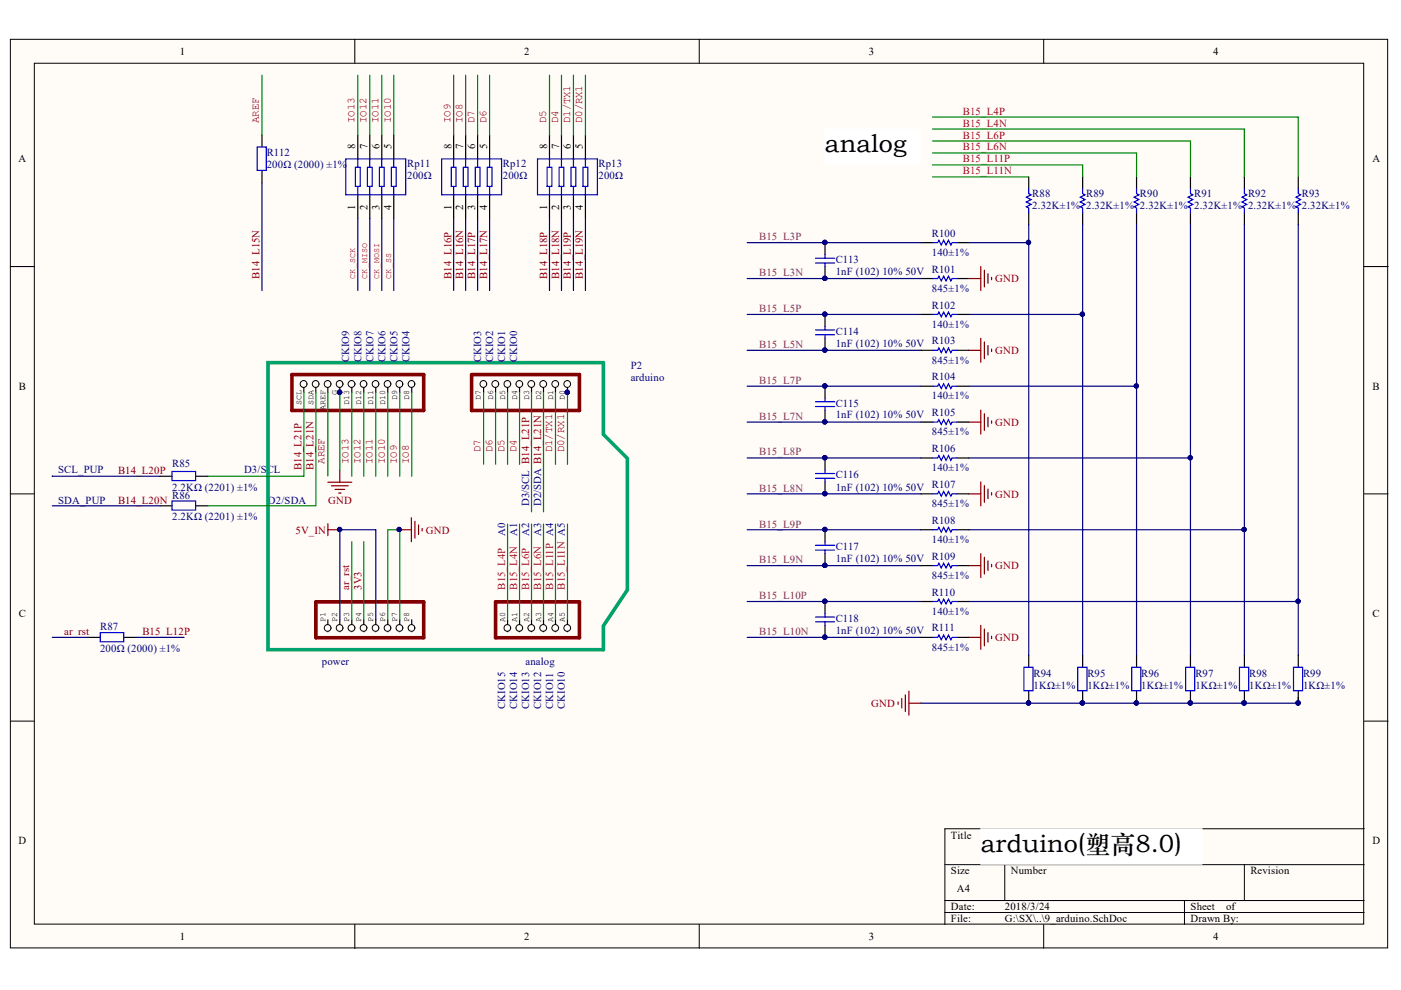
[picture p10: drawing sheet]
<svg xmlns="http://www.w3.org/2000/svg" width="297mm" height="210mm" viewBox="0 0 297 210" stroke-linecap="round" stroke-linejoin="round" font-family="sans-serif">
<defs><g id="words">
<g font-size="5.3">
<text x="174.9" y="32.2">analog</text>
<text x="208" y="180.6">arduino(塑高8.0)</text>
</g>
<g font-size="2.3">
<text x="38.1" y="11.6">1</text>
<text x="111.2" y="11.6">2</text>
<text x="184.2" y="11.6">3</text>
<text x="257.2" y="11.6">4</text>
<text x="3.9" y="34.4">A</text>
<text x="75.3" y="31.7" transform="rotate(-90 75.3 31.7)">8</text>
<text x="77.9" y="31.7" transform="rotate(-90 77.9 31.7)">7</text>
<text x="80.5" y="31.7" transform="rotate(-90 80.5 31.7)">6</text>
<text x="83" y="31.7" transform="rotate(-90 83 31.7)">5</text>
<text x="95.7" y="31.7" transform="rotate(-90 95.7 31.7)">8</text>
<text x="98.2" y="31.7" transform="rotate(-90 98.2 31.7)">7</text>
<text x="100.8" y="31.7" transform="rotate(-90 100.8 31.7)">6</text>
<text x="103.3" y="31.7" transform="rotate(-90 103.3 31.7)">5</text>
<text x="116" y="31.7" transform="rotate(-90 116 31.7)">8</text>
<text x="118.5" y="31.7" transform="rotate(-90 118.5 31.7)">7</text>
<text x="121.1" y="31.7" transform="rotate(-90 121.1 31.7)">6</text>
<text x="123.6" y="31.7" transform="rotate(-90 123.6 31.7)">5</text>
<text x="291" y="34.4">A</text>
<text x="75.3" y="44.5" transform="rotate(-90 75.3 44.5)">1</text>
<text x="77.9" y="44.5" transform="rotate(-90 77.9 44.5)">2</text>
<text x="80.5" y="44.5" transform="rotate(-90 80.5 44.5)">3</text>
<text x="83" y="44.5" transform="rotate(-90 83 44.5)">4</text>
<text x="95.7" y="44.5" transform="rotate(-90 95.7 44.5)">1</text>
<text x="98.2" y="44.5" transform="rotate(-90 98.2 44.5)">2</text>
<text x="100.8" y="44.5" transform="rotate(-90 100.8 44.5)">3</text>
<text x="103.3" y="44.5" transform="rotate(-90 103.3 44.5)">4</text>
<text x="116" y="44.5" transform="rotate(-90 116 44.5)">1</text>
<text x="118.5" y="44.5" transform="rotate(-90 118.5 44.5)">2</text>
<text x="121.1" y="44.5" transform="rotate(-90 121.1 44.5)">3</text>
<text x="123.6" y="44.5" transform="rotate(-90 123.6 44.5)">4</text>
<text x="4" y="82.6">B</text>
<text x="291" y="82.6">B</text>
<text x="4" y="130.8">C</text>
<text x="291" y="130.8">C</text>
<text x="3.9" y="179">D</text>
<text x="201.6" y="177.8">Title</text>
<text x="291" y="179">D</text>
<text x="201.6" y="185.4">Size</text>
<text x="214.3" y="185.4">Number</text>
<text x="265.1" y="185.4">Revision</text>
<text x="202.9" y="189.2">A4</text>
<text x="201.6" y="193">Date:</text>
<text x="201.6" y="195.5">File:</text>
<text x="213" y="193">2018/3/24</text>
<text x="213" y="195.5">G:\SX\..\9_arduino.SchDoc</text>
<text x="252.4" y="193">Sheet</text>
<text x="252.4" y="195.5">Drawn By:</text>
<text x="260" y="193">of</text>
<text x="38.1" y="199.3">1</text>
<text x="111.2" y="199.3">2</text>
<text x="184.2" y="199.3">3</text>
<text x="257.2" y="199.3">4</text>
</g>
<g font-size="2.3" fill="#800000">
<text x="54.9" y="26.1" transform="rotate(-90 54.9 26.1)">AREF</text>
<text x="75.2" y="26.1" transform="rotate(-90 75.2 26.1)">IO13</text>
<text x="77.7" y="26.1" transform="rotate(-90 77.7 26.1)">IO12</text>
<text x="80.2" y="26.1" transform="rotate(-90 80.2 26.1)">IO11</text>
<text x="82.8" y="26.1" transform="rotate(-90 82.8 26.1)">IO10</text>
<text x="95.5" y="26.1" transform="rotate(-90 95.5 26.1)">IO9</text>
<text x="98.1" y="26.1" transform="rotate(-90 98.1 26.1)">IO8</text>
<text x="100.6" y="26.1" transform="rotate(-90 100.6 26.1)">D7</text>
<text x="103.1" y="26.1" transform="rotate(-90 103.1 26.1)">D6</text>
<text x="115.8" y="26.1" transform="rotate(-90 115.8 26.1)">D5</text>
<text x="118.4" y="26.1" transform="rotate(-90 118.4 26.1)">D4</text>
<text x="120.9" y="26.1" transform="rotate(-90 120.9 26.1)">D1/TX1</text>
<text x="123.4" y="26.1" transform="rotate(-90 123.4 26.1)">D0/RX1</text>
<text x="55" y="59.1" transform="rotate(-90 55 59.1)">B14_L15N</text>
<text x="95.7" y="59.1" transform="rotate(-90 95.7 59.1)">B14_L16P</text>
<text x="98.2" y="59.1" transform="rotate(-90 98.2 59.1)">B14_L16N</text>
<text x="100.8" y="59.1" transform="rotate(-90 100.8 59.1)">B14_L17P</text>
<text x="103.3" y="59.1" transform="rotate(-90 103.3 59.1)">B14_L17N</text>
<text x="116" y="59.1" transform="rotate(-90 116 59.1)">B14_L18P</text>
<text x="118.5" y="59.1" transform="rotate(-90 118.5 59.1)">B14_L18N</text>
<text x="121.1" y="59.1" transform="rotate(-90 121.1 59.1)">B14_L19P</text>
<text x="123.6" y="59.1" transform="rotate(-90 123.6 59.1)">B14_L19N</text>
<text x="211" y="59.8">GND</text>
<text x="211" y="75">GND</text>
<text x="101.9" y="95.9" transform="rotate(-90 101.9 95.9)">D7</text>
<text x="104.4" y="95.9" transform="rotate(-90 104.4 95.9)">D6</text>
<text x="106.9" y="95.9" transform="rotate(-90 106.9 95.9)">D5</text>
<text x="109.5" y="95.9" transform="rotate(-90 109.5 95.9)">D4</text>
<text x="117.1" y="95.9" transform="rotate(-90 117.1 95.9)">D1/TX1</text>
<text x="119.6" y="95.9" transform="rotate(-90 119.6 95.9)">D0/RX1</text>
<text x="211" y="90.2">GND</text>
<text x="25" y="100.5">B14_L20P</text>
<text x="63.9" y="99.6" transform="rotate(-90 63.9 99.6)">B14_L21P</text>
<text x="66.4" y="99.6" transform="rotate(-90 66.4 99.6)">B14_L21N</text>
<text x="68.8" y="98.3" transform="rotate(-90 68.8 98.3)">AREF</text>
<text x="73.9" y="98.4" transform="rotate(-90 73.9 98.4)">IO13</text>
<text x="76.4" y="98.4" transform="rotate(-90 76.4 98.4)">IO12</text>
<text x="79" y="98.4" transform="rotate(-90 79 98.4)">IO11</text>
<text x="81.6" y="98.4" transform="rotate(-90 81.6 98.4)">IO10</text>
<text x="84.1" y="98.4" transform="rotate(-90 84.1 98.4)">IO9</text>
<text x="86.7" y="98.4" transform="rotate(-90 86.7 98.4)">IO8</text>
<text x="25" y="106.8">B14_L20N</text>
<text x="69.6" y="106.8">GND</text>
<text x="211" y="105.5">GND</text>
<text x="62.6" y="113.1">5V_IN</text>
<text x="90.3" y="113.1">GND</text>
<text x="74.1" y="125" transform="rotate(-90 74.1 125)">ar_rst</text>
<text x="76.7" y="125" transform="rotate(-90 76.7 125)">3V3</text>
<text x="211" y="120.7">GND</text>
<text x="13.6" y="134.6">ar_rst</text>
<text x="30.2" y="134.6">B15_L12P</text>
<text x="211" y="135.9">GND</text>
<text x="184.7" y="149.8">GND</text>
</g>
<g font-size="2.3" fill="#f00">
<text x="204.2" y="24.3">B15_L4P</text>
<text x="204.2" y="26.8">B15_L4N</text>
<text x="204.2" y="29.4">B15_L6P</text>
<text x="204.2" y="31.9">B15_L6N</text>
<text x="204.2" y="34.4">B15_L11P</text>
<text x="204.2" y="37">B15_L11N</text>
<text x="107.1" y="125" transform="rotate(-90 107.1 125)">B15_L4P</text>
<text x="109.6" y="125" transform="rotate(-90 109.6 125)">B15_L4N</text>
<text x="112.2" y="125" transform="rotate(-90 112.2 125)">B15_L6P</text>
<text x="114.7" y="125" transform="rotate(-90 114.7 125)">B15_L6N</text>
<text x="117.3" y="125" transform="rotate(-90 117.3 125)">B15_L11P A4</text>
<text x="119.8" y="125" transform="rotate(-90 119.8 125)">B15_L11N A5</text>
</g>
<g font-size="2.3" fill="#000080">
<text x="56.6" y="33.2">R112</text>
<text x="56.6" y="35.7">200Ω (2000) ±1%</text>
<text x="86.3" y="35.5">Rp11</text>
<text x="106.6" y="35.5">Rp12</text>
<text x="126.9" y="35.5">Rp13</text>
<text x="86.3" y="38">200Ω</text>
<text x="106.6" y="38">200Ω</text>
<text x="126.9" y="38">200Ω</text>
<text x="218.9" y="41.8">R88</text>
<text x="230.3" y="41.8">R89</text>
<text x="241.7" y="41.8">R90</text>
<text x="253.2" y="41.8">R91</text>
<text x="264.6" y="41.8">R92</text>
<text x="276" y="41.8">R93</text>
<text x="218.9" y="44.4">2.32K±1% 2.32K±1% 2.32K±1% 2.32K±1% 2.32K±1% 2.32K±1%</text>
<text x="197.6" y="50.2">R100</text>
<text x="177.2" y="55.8">C113</text>
<text x="177.2" y="58.3">1nF (102) 10% 50V</text>
<text x="197.6" y="54.3">140±1%</text>
<text x="197.6" y="57.8">R101</text>
<text x="197.6" y="61.9">845±1%</text>
<text x="197.6" y="65.4">R102</text>
<text x="177.2" y="71">C114</text>
<text x="197.6" y="69.5">140±1%</text>
<text x="74.1" y="76.8" transform="rotate(-90 74.1 76.8)">CKIO9</text>
<text x="76.7" y="76.8" transform="rotate(-90 76.7 76.8)">CKIO8</text>
<text x="79.2" y="76.8" transform="rotate(-90 79.2 76.8)">CKIO7</text>
<text x="81.7" y="76.8" transform="rotate(-90 81.7 76.8)">CKIO6</text>
<text x="84.3" y="76.8" transform="rotate(-90 84.3 76.8)">CKIO5</text>
<text x="86.8" y="76.8" transform="rotate(-90 86.8 76.8)">CKIO4</text>
<text x="102" y="76.8" transform="rotate(-90 102 76.8)">CKIO3</text>
<text x="104.6" y="76.8" transform="rotate(-90 104.6 76.8)">CKIO2</text>
<text x="107.1" y="76.8" transform="rotate(-90 107.1 76.8)">CKIO1</text>
<text x="109.6" y="76.8" transform="rotate(-90 109.6 76.8)">CKIO0</text>
<text x="177.2" y="73.5">1nF (102) 10% 50V</text>
<text x="197.6" y="73">R103</text>
<text x="197.6" y="77.1">845±1%</text>
<text x="133.7" y="78.2">P2</text>
<text x="133.7" y="80.7">arduino</text>
<text x="197.6" y="80.6">R104</text>
<text x="177.2" y="86.2">C115</text>
<text x="177.2" y="88.7">1nF (102) 10% 50V</text>
<text x="197.6" y="84.7">140±1%</text>
<text x="197.6" y="88.2">R105</text>
<text x="197.6" y="92.3">845±1%</text>
<text x="197.6" y="95.8">R106</text>
<text x="12.3" y="100.4">SCL_PUP</text>
<text x="36.5" y="99.1">R85</text>
<text x="51.7" y="100.4">D3/SCL</text>
<text x="177.2" y="101.4">C116</text>
<text x="197.6" y="99.9">140±1%</text>
<text x="12.3" y="106.8">SDA_PUP</text>
<text x="36.5" y="104">2.2KΩ (2201) ±1%</text>
<text x="36.5" y="105.8">R86</text>
<text x="56.8" y="106.8">D2/SDA</text>
<text x="112.2" y="107.2" transform="rotate(-90 112.2 107.2)">D3/SCL B14_L21P</text>
<text x="114.7" y="107.2" transform="rotate(-90 114.7 107.2)">D2/SDA B14_L21N</text>
<text x="177.2" y="104">1nF (102) 10% 50V</text>
<text x="197.6" y="103.5">R107</text>
<text x="197.6" y="107.5">845±1%</text>
<text x="36.5" y="110.3">2.2KΩ (2201) ±1%</text>
<text x="107.1" y="113.6" transform="rotate(-90 107.1 113.6)">A0</text>
<text x="109.6" y="113.6" transform="rotate(-90 109.6 113.6)">A1</text>
<text x="112.2" y="113.6" transform="rotate(-90 112.2 113.6)">A2</text>
<text x="114.7" y="113.6" transform="rotate(-90 114.7 113.6)">A3</text>
<text x="197.6" y="111.1">R108</text>
<text x="177.2" y="116.7">C117</text>
<text x="177.2" y="119.2">1nF (102) 10% 50V</text>
<text x="197.6" y="115.1">140±1%</text>
<text x="197.6" y="118.7">R109</text>
<text x="197.6" y="122.7">845±1%</text>
<text x="177.2" y="131.9">C118</text>
<text x="197.6" y="126.3">R110</text>
<text x="197.6" y="130.3">140±1%</text>
<text x="21.2" y="133.6">R87</text>
<text x="177.2" y="134.4">1nF (102) 10% 50V</text>
<text x="197.6" y="133.9">R111</text>
<text x="197.6" y="137.9">845±1%</text>
<text x="21.2" y="138.2">200Ω (2000) ±1%</text>
<text x="68.2" y="141">power</text>
<text x="111.4" y="141">analog</text>
<text x="219.1" y="143.5">R94</text>
<text x="230.5" y="143.5">R95</text>
<text x="241.9" y="143.5">R96</text>
<text x="253.4" y="143.5">R97</text>
<text x="264.9" y="143.5">R98</text>
<text x="276.3" y="143.5">R99</text>
<text x="219.1" y="146">1KΩ±1%</text>
<text x="230.5" y="146">1KΩ±1%</text>
<text x="241.9" y="146">1KΩ±1%</text>
<text x="253.4" y="146">1KΩ±1%</text>
<text x="264.9" y="146">1KΩ±1%</text>
<text x="276.3" y="146">1KΩ±1%</text>
<text x="107.1" y="150.3" transform="rotate(-90 107.1 150.3)">CKIO15</text>
<text x="109.6" y="150.3" transform="rotate(-90 109.6 150.3)">CKIO14</text>
<text x="112.2" y="150.3" transform="rotate(-90 112.2 150.3)">CKIO13</text>
<text x="114.7" y="150.3" transform="rotate(-90 114.7 150.3)">CKIO12</text>
<text x="117.3" y="150.3" transform="rotate(-90 117.3 150.3)">CKIO11</text>
<text x="119.8" y="150.3" transform="rotate(-90 119.8 150.3)">CKIO10</text>
</g>
<g font-size="2.3" fill="#800080">
<text x="161" y="51">B15_L3P</text>
<text x="161" y="58.6">B15_L3N</text>
<text x="161" y="66.2">B15_L5P</text>
<text x="161" y="73.8">B15_L5N</text>
<text x="161" y="81.4">B15_L7P</text>
<text x="161" y="89">B15_L7N</text>
<text x="161" y="96.6">B15_L8P</text>
<text x="161" y="104.3">B15_L8N</text>
<text x="161" y="111.9">B15_L9P</text>
<text x="161" y="119.4">B15_L9N</text>
<text x="161" y="127">B15_L10P</text>
<text x="161" y="134.6">B15_L10N</text>
</g>
<g font-size="1.8" fill="#800000">
<text x="75.3" y="59.1" transform="rotate(-90 75.3 59.1)">CK_SCK</text>
<text x="77.9" y="59.1" transform="rotate(-90 77.9 59.1)">CK_MISO</text>
<text x="80.4" y="59.1" transform="rotate(-90 80.4 59.1)">CK_MOSI</text>
<text x="82.9" y="59.1" transform="rotate(-90 82.9 59.1)">CK_SS</text>
</g>
<g font-size="1.8">
<text x="71.5" y="83.8" transform="rotate(-90 71.5 83.8)">G</text>
<text x="63.9" y="85.9" transform="rotate(-90 63.9 85.9)">SCL</text>
<text x="66.4" y="85.9" transform="rotate(-90 66.4 85.9)">SDA</text>
<text x="69" y="87" transform="rotate(-90 69 87)">AREF</text>
<text x="74.1" y="85.9" transform="rotate(-90 74.1 85.9)">D13</text>
<text x="76.6" y="85.9" transform="rotate(-90 76.6 85.9)">D12</text>
<text x="79.1" y="85.9" transform="rotate(-90 79.1 85.9)">D11</text>
<text x="81.7" y="85.9" transform="rotate(-90 81.7 85.9)">D10</text>
<text x="84.2" y="84.8" transform="rotate(-90 84.2 84.8)">D9</text>
<text x="86.7" y="84.8" transform="rotate(-90 86.7 84.8)">D8</text>
<text x="102" y="84.8" transform="rotate(-90 102 84.8)">D7</text>
<text x="104.6" y="84.8" transform="rotate(-90 104.6 84.8)">D6</text>
<text x="107.1" y="84.8" transform="rotate(-90 107.1 84.8)">D5</text>
<text x="109.6" y="84.8" transform="rotate(-90 109.6 84.8)">D4</text>
<text x="112.2" y="84.8" transform="rotate(-90 112.2 84.8)">D3</text>
<text x="114.7" y="84.8" transform="rotate(-90 114.7 84.8)">D2</text>
<text x="117.3" y="84.8" transform="rotate(-90 117.3 84.8)">D1</text>
<text x="119.8" y="84.8" transform="rotate(-90 119.8 84.8)">D0</text>
<text x="69" y="131.9" transform="rotate(-90 69 131.9)">P1</text>
<text x="71.5" y="131.9" transform="rotate(-90 71.5 131.9)">P2</text>
<text x="74.1" y="131.9" transform="rotate(-90 74.1 131.9)">P3</text>
<text x="76.6" y="131.9" transform="rotate(-90 76.6 131.9)">P4</text>
<text x="79.1" y="131.9" transform="rotate(-90 79.1 131.9)">P5</text>
<text x="81.7" y="131.9" transform="rotate(-90 81.7 131.9)">P6</text>
<text x="84.2" y="131.9" transform="rotate(-90 84.2 131.9)">P7</text>
<text x="86.7" y="131.9" transform="rotate(-90 86.7 131.9)">P8</text>
<text x="107.1" y="131.9" transform="rotate(-90 107.1 131.9)">A0</text>
<text x="109.6" y="131.9" transform="rotate(-90 109.6 131.9)">A1</text>
<text x="112.2" y="131.9" transform="rotate(-90 112.2 131.9)">A2</text>
<text x="114.7" y="131.9" transform="rotate(-90 114.7 131.9)">A3</text>
<text x="117.3" y="131.9" transform="rotate(-90 117.3 131.9)">A4</text>
<text x="119.8" y="131.9" transform="rotate(-90 119.8 131.9)">A5</text>
</g>
</g></defs>
<g fill="#fffcf8" stroke="#000" stroke-width=".21">
<path d="M2.2 8.3h292v192.7h-292z"/>
<path d="M7.3 13.4h281.8v182.5h-281.8z"/>
</g>
<g fill="none" stroke="#000" stroke-width=".21">
<path d="M75.2 8.3v5.1M148.3 8.3v5.1M221.3 8.3v5.1M2.2 56.5h5.1M289.2 56.5h5.1M2.2 104.7h5.1M289.2 104.7h5.1M2.2 152.9h5.1M289.2 152.9h5.1M289.2 175.7h-88.9v20.3M75.2 196v5.1M148.3 196v5.1"/>
<path d="M200.3 183.3h88.9M200.3 190.9h88.9M200.3 193.5h88.9M213 183.3v7.6M221.3 196v5.1M251.1 190.9v5.1M263.8 183.3v7.6"/>
</g>
<g fill="none" stroke="#000" stroke-width=".25">
<path d="M55.5 28.6v2.6M55.5 36.2v2.6M75.9 28.6v5.1M78.4 28.6v5.1M80.9 28.6v5.1M83.5 28.6v5.1M96.2 28.6v5.1M98.7 28.6v5.1M101.3 28.6v5.1M103.8 28.6v5.1M116.5 28.6v5.1M119 28.6v5.1"/>
<path d="M121.6 28.6v5.1M124.1 28.6v5.1M218.1 37.5v2.5M75.9 41.3v5.1M78.4 41.3v5.1M80.9 41.3v5.1M83.5 41.3v5.1M96.2 41.3v5.1M98.7 41.3v5.1M101.3 41.3v5.1M103.8 41.3v5.1M116.5 41.3v5.1"/>
<path d="M119 41.3v5.1M121.6 41.3v5.1M124.1 41.3v5.1M195.2 51.5h2.6M195.2 59.1h2.6M202.9 51.5h2.5M202.9 59.1h2.5M218.1 45.1v2.5M33.9 101h2.6M33.9 107.2h2.6M41.6 101h2.5M41.6 107.2h2.5"/>
<path d="M18.7 135.1h2.5M26.3 135.1h2.6M107.6 131.4v2.6M218.1 138.9v2.6M218.1 146.6v2.5"/>
</g>
<g fill="none" stroke="#00f" stroke-width=".25">
<path d="M54.5 31.2h2v4.9h-2zM73.3 33.7h12.7v7.6h-12.7zM75.4 35.5h1v4h-1zM75.9 33.7v1.8M75.9 39.5v1.8M77.9 35.5h1v4h-1zM78.4 33.7v1.8M78.4 39.5v1.8M80.4 35.5h1.1v4h-1.1zM80.9 33.7v1.8M80.9 39.5v1.8M83 35.5h1v4h-1z"/>
<path d="M83.5 33.7v1.8M83.5 39.5v1.8M93.6 33.7h12.7v7.6h-12.7zM95.7 35.5h1v4h-1zM96.2 33.7v1.8M96.2 39.5v1.8M98.2 35.5h1v4h-1zM98.7 33.7v1.8M98.7 39.5v1.8M100.8 35.5h1v4h-1zM101.3 33.7v1.8M101.3 39.5v1.8"/>
<path d="M103.3 35.5h1v4h-1zM103.8 33.7v1.8M103.8 39.5v1.8M114 33.7h12.7v7.6h-12.7zM116 35.5h1v4h-1zM116.5 33.7v1.8M116.5 39.5v1.8M118.5 35.5h1.1v4h-1.1zM119 33.7v1.8M119 39.5v1.8M121.1 35.5h1v4h-1zM121.6 33.7v1.8"/>
<path d="M121.6 39.5v1.8M123.6 35.5h1v4h-1zM124.1 33.7v1.8M124.1 39.5v1.8M197.8 51.5h1l.3-.6 .5 1.1 .5-1.1 .5 1.1 .5-1.1 .5 1.1 .3-.5h1M197.8 59.1h1l.3-.5 .5 1 .5-1 .5 1 .5-1 .5 1 .3-.5h1M218.1 40v1.1l.5 .2-1 .5 1 .5-1 .5 1 .5-1 .5 .5 .3v1M36.5 100h5v1.9h-5zM36.5 106.2h5v2h-5zM21.2 134.1h5v2h-5zM217.1 141.5h1.9v5h-1.9z"/>
</g>
<g fill="#000080" stroke="#000080" stroke-width=".21">
<circle cx="218.1" cy="149" r=".46"/>
<circle cx="84.6" cy="112.3" r=".46"/>
<circle cx="72" cy="112.3" r=".46"/>
</g>
<g fill="none" stroke="#800000" stroke-width=".25">
<path d="M205.4 59.1h2.5M207.9 56.5v5.1M208.7 57.3v3.5M209.5 58v2.1M210.2 58.8v.5M205.4 74.3h2.5M207.9 71.7v5.1M208.7 72.5v3.6M209.5 73.3v2M210.2 74v.5M72.1 99.7v2.5M205.4 89.5h2.5"/>
<path d="M207.9 87v5M208.7 87.7v3.6M209.5 88.5v2M210.2 89.2v.5M69.5 112.3h2.6M69.5 111v2.6M69.5 102.2h5.1M70.3 103h3.5M71 103.8h2.1M71.8 104.5h.5M84.7 112.3h2.5M87.2 109.8v5.1"/>
<path d="M88 110.5v3.6M88.7 111.3v2M89.5 112.1v.5M205.4 104.7h2.5M205.4 119.9h2.5M207.9 102.2v5M207.9 117.4v5.1M208.7 102.9v3.6M208.7 118.2v3.5M209.5 103.7v2M209.5 118.9v2M210.2 104.5v.5"/>
<path d="M210.2 119.7v.5M205.4 135.1h2.5M207.9 132.6v5.1M208.7 133.4v3.5M209.5 134.1v2.1M210.2 134.9v.5M190.4 148.8v.5M191.2 148.1v2M191.9 147.3v3.6M192.7 146.6v5M192.7 149.1h2.5"/>
</g>
<path d="M105.1 127.6h17.8v7.6h-17.8z" fill="none" stroke="#800000" stroke-width=".76"/>
<circle cx="107.6" cy="133.1" r=".71" fill="#fffcf8" stroke="#000" stroke-width=".21"/>
<path d="M110.2 131.4v2.6" fill="none" stroke="#000" stroke-width=".25"/>
<circle cx="110.1" cy="133.1" r=".71" fill="#fffcf8" stroke="#000" stroke-width=".21"/>
<path d="M112.7 131.4v2.6" fill="none" stroke="#000" stroke-width=".25"/>
<circle cx="112.6" cy="133.1" r=".71" fill="#fffcf8" stroke="#000" stroke-width=".21"/>
<path d="M115.2 131.4v2.6" fill="none" stroke="#000" stroke-width=".25"/>
<circle cx="115.2" cy="133.1" r=".72" fill="#fffcf8" stroke="#000" stroke-width=".21"/>
<path d="M117.8 131.4v2.6" fill="none" stroke="#000" stroke-width=".25"/>
<circle cx="117.7" cy="133.1" r=".71" fill="#fffcf8" stroke="#000" stroke-width=".21"/>
<path d="M120.3 131.4v2.6" fill="none" stroke="#000" stroke-width=".25"/>
<circle cx="120.3" cy="133.1" r=".71" fill="#fffcf8" stroke="#000" stroke-width=".21"/>
<path d="M100 79.4h22.9v7.6h-22.9z" fill="none" stroke="#800000" stroke-width=".76"/>
<path d="M120.3 80.7v2.5" fill="none" stroke="#000" stroke-width=".25"/>
<circle cx="120.3" cy="81.4" r=".72" fill="#fffcf8" stroke="#000" stroke-width=".21"/>
<circle cx="120.3" cy="83.2" r=".46" fill="#000080" stroke="#000080" stroke-width=".21"/>
<path d="M117.8 80.7v2.5" fill="none" stroke="#000" stroke-width=".25"/>
<circle cx="117.7" cy="81.4" r=".72" fill="#fffcf8" stroke="#000" stroke-width=".21"/>
<path d="M115.2 80.7v2.5" fill="none" stroke="#000" stroke-width=".25"/>
<circle cx="115.2" cy="81.4" r=".72" fill="#fffcf8" stroke="#000" stroke-width=".21"/>
<path d="M112.7 80.7v2.5" fill="none" stroke="#000" stroke-width=".25"/>
<circle cx="112.6" cy="81.4" r=".72" fill="#fffcf8" stroke="#000" stroke-width=".21"/>
<path d="M110.2 80.7v2.5" fill="none" stroke="#000" stroke-width=".25"/>
<circle cx="110.1" cy="81.4" r=".72" fill="#fffcf8" stroke="#000" stroke-width=".21"/>
<path d="M107.6 80.7v2.5" fill="none" stroke="#000" stroke-width=".25"/>
<circle cx="107.6" cy="81.4" r=".72" fill="#fffcf8" stroke="#000" stroke-width=".21"/>
<path d="M105.1 80.7v2.5" fill="none" stroke="#000" stroke-width=".25"/>
<circle cx="105" cy="81.4" r=".72" fill="#fffcf8" stroke="#000" stroke-width=".21"/>
<path d="M102.5 80.7v2.5" fill="none" stroke="#000" stroke-width=".25"/>
<circle cx="102.5" cy="81.4" r=".72" fill="#fffcf8" stroke="#000" stroke-width=".21"/>
<path d="M61.9 79.4h27.9v7.6h-27.9z" fill="none" stroke="#800000" stroke-width=".76"/>
<path d="M87.3 80.7v2.5" fill="none" stroke="#000" stroke-width=".25"/>
<circle cx="87.2" cy="81.4" r=".72" fill="#fffcf8" stroke="#000" stroke-width=".21"/>
<path d="M84.8 80.7v2.5" fill="none" stroke="#000" stroke-width=".25"/>
<circle cx="84.7" cy="81.4" r=".72" fill="#fffcf8" stroke="#000" stroke-width=".21"/>
<path d="M82.2 80.7v2.5" fill="none" stroke="#000" stroke-width=".25"/>
<circle cx="82.2" cy="81.4" r=".72" fill="#fffcf8" stroke="#000" stroke-width=".21"/>
<path d="M79.7 80.7v2.5" fill="none" stroke="#000" stroke-width=".25"/>
<circle cx="79.6" cy="81.4" r=".72" fill="#fffcf8" stroke="#000" stroke-width=".21"/>
<path d="M77.1 80.7v2.5" fill="none" stroke="#000" stroke-width=".25"/>
<circle cx="77.1" cy="81.4" r=".72" fill="#fffcf8" stroke="#000" stroke-width=".21"/>
<path d="M74.6 80.7v2.5" fill="none" stroke="#000" stroke-width=".25"/>
<circle cx="74.5" cy="81.4" r=".72" fill="#fffcf8" stroke="#000" stroke-width=".21"/>
<path d="M72.1 80.7v2.5" fill="none" stroke="#000" stroke-width=".25"/>
<circle cx="72" cy="81.4" r=".72" fill="#fffcf8" stroke="#000" stroke-width=".21"/>
<circle cx="72" cy="83.2" r=".46" fill="#000080" stroke="#000080" stroke-width=".21"/>
<path d="M69.5 80.7v2.5" fill="none" stroke="#000" stroke-width=".25"/>
<circle cx="69.5" cy="81.4" r=".72" fill="#fffcf8" stroke="#000" stroke-width=".21"/>
<path d="M67 80.7v2.5" fill="none" stroke="#000" stroke-width=".25"/>
<circle cx="66.9" cy="81.4" r=".72" fill="#fffcf8" stroke="#000" stroke-width=".21"/>
<path d="M64.4 80.7v2.5" fill="none" stroke="#000" stroke-width=".25"/>
<circle cx="64.4" cy="81.4" r=".72" fill="#fffcf8" stroke="#000" stroke-width=".21"/>
<path d="M67 127.6h22.8v7.6h-22.8z" fill="none" stroke="#800000" stroke-width=".76"/>
<path d="M69.5 131.4v2.6" fill="none" stroke="#000" stroke-width=".25"/>
<circle cx="69.5" cy="133.1" r=".71" fill="#fffcf8" stroke="#000" stroke-width=".21"/>
<path d="M72.1 131.4v2.6" fill="none" stroke="#000" stroke-width=".25"/>
<circle cx="72" cy="133.1" r=".71" fill="#fffcf8" stroke="#000" stroke-width=".21"/>
<path d="M74.6 131.4v2.6" fill="none" stroke="#000" stroke-width=".25"/>
<circle cx="74.5" cy="133.1" r=".72" fill="#fffcf8" stroke="#000" stroke-width=".21"/>
<path d="M77.1 131.4v2.6" fill="none" stroke="#000" stroke-width=".25"/>
<circle cx="77.1" cy="133.1" r=".71" fill="#fffcf8" stroke="#000" stroke-width=".21"/>
<path d="M79.7 131.4v2.6" fill="none" stroke="#000" stroke-width=".25"/>
<circle cx="79.6" cy="133.1" r=".71" fill="#fffcf8" stroke="#000" stroke-width=".21"/>
<path d="M82.2 131.4v2.6" fill="none" stroke="#000" stroke-width=".25"/>
<circle cx="82.2" cy="133.1" r=".71" fill="#fffcf8" stroke="#000" stroke-width=".21"/>
<path d="M84.8 131.4v2.6" fill="none" stroke="#000" stroke-width=".25"/>
<circle cx="84.7" cy="133.1" r=".72" fill="#fffcf8" stroke="#000" stroke-width=".21"/>
<path d="M87.3 131.4v2.6" fill="none" stroke="#000" stroke-width=".25"/>
<circle cx="87.2" cy="133.1" r=".71" fill="#fffcf8" stroke="#000" stroke-width=".21"/>
<path d="M56.8 76.9h71.1v15.2l5.1 5.1v27.9l-5.1 7.6v5.1h-71.1z" fill="none" stroke="#00a36e" stroke-width=".76"/>
<g fill="#000080" stroke="#000080" stroke-width=".21">
<circle cx="120.3" cy="83.2" r=".46"/>
<circle cx="72" cy="83.2" r=".46"/>
<circle cx="174.9" cy="59" r=".46"/>
<circle cx="174.9" cy="51.4" r=".46"/>
<circle cx="174.9" cy="74.2" r=".46"/>
<circle cx="174.9" cy="66.6" r=".46"/>
<circle cx="174.9" cy="89.4" r=".46"/>
<circle cx="174.9" cy="81.8" r=".46"/>
<circle cx="174.9" cy="104.7" r=".46"/>
<circle cx="174.9" cy="97" r=".46"/>
<circle cx="174.9" cy="119.9" r=".46"/>
<circle cx="174.9" cy="112.3" r=".46"/>
<circle cx="174.9" cy="135.1" r=".46"/>
<circle cx="174.9" cy="127.5" r=".46"/>
<circle cx="218.1" cy="51.4" r=".46"/>
<circle cx="229.5" cy="66.6" r=".46"/>
<circle cx="240.9" cy="81.8" r=".46"/>
<circle cx="252.4" cy="97" r=".46"/>
<circle cx="263.8" cy="112.3" r=".46"/>
<circle cx="275.2" cy="127.5" r=".46"/>
<circle cx="72" cy="112.3" r=".46"/>
<circle cx="84.6" cy="112.3" r=".46"/>
<circle cx="229.5" cy="149" r=".46"/>
<circle cx="240.9" cy="149" r=".46"/>
<circle cx="252.4" cy="149" r=".46"/>
<circle cx="263.8" cy="149" r=".46"/>
<circle cx="275.2" cy="149" r=".46"/>
<circle cx="218.1" cy="149" r=".46"/>
</g>
<g fill="#fff" stroke="#fff" stroke-width=".21">
<path d="M207.9 175.7h46.9v7.5h-46.9z"/>
<path d="M174.9 27.4h20.2v7.5h-20.2z"/>
</g>
<g fill="none" stroke="#000" stroke-width=".25">
<path d="M229.5 37.5v2.5M241 37.5v2.5M252.4 37.5v2.5M263.8 37.5v2.5M275.3 37.5v2.5M174.9 51.5v2.5M174.9 56.5v2.6M229.5 45.1v2.5M241 45.1v2.5M252.4 45.1v2.5M263.8 45.1v2.5M275.3 45.1v2.5"/>
<path d="M174.9 66.7v2.5M174.9 71.7v2.6M195.2 66.7h2.6M195.2 74.3h2.6M202.9 66.7h2.5M202.9 74.3h2.5M174.9 81.9v2.5M174.9 87v2.5M174.9 97.1v2.5M195.2 81.9h2.6M195.2 89.5h2.6M195.2 97.1h2.6"/>
<path d="M202.9 81.9h2.5M202.9 89.5h2.5M202.9 97.1h2.5M174.9 102.2v2.5M174.9 112.3v2.6M174.9 117.4v2.5M195.2 104.7h2.6M195.2 112.3h2.6M195.2 119.9h2.6M202.9 104.7h2.5M202.9 112.3h2.5M202.9 119.9h2.5"/>
<path d="M174.9 127.5v2.6M174.9 132.6v2.5M195.2 127.5h2.6M195.2 135.1h2.6M202.9 127.5h2.5M202.9 135.1h2.5M229.5 138.9v2.6M241 138.9v2.6M252.4 138.9v2.6M263.8 138.9v2.6M275.3 138.9v2.6M229.5 146.6v2.5"/>
<path d="M241 146.6v2.5M252.4 146.6v2.5M263.8 146.6v2.5M275.3 146.6v2.5"/>
</g>
<g fill="none" stroke="#00f" stroke-width=".25">
<path d="M172.9 54.7h4.1M172.9 55.8h4.1M174.9 54v.7M174.9 55.8v.7M229.5 40v1.1l.5 .2-1 .5 1 .5-1 .5 1 .5-1 .5 .5 .3v1M241 40v1.1l.5 .2-1 .5 1 .5-1 .5 1 .5-1 .5 .5 .3v1M252.4 40v1.1l.5 .2-1 .5 1 .5-1 .5 1 .5-1 .5 .5 .3v1M263.8 40v1.1l.5 .2-1 .5 1 .5-1 .5 1 .5-1 .5 .5 .3v1M275.3 40v1.1l.5 .2-1 .5 1 .5-1 .5 1 .5-1 .5 .5 .3v1M172.9 70h4.1M172.9 71h4.1M174.9 69.2v.8"/>
<path d="M174.9 71v.7M197.8 66.7h1l.3-.5 .5 1 .5-1 .5 1 .5-1 .5 1 .3-.5h1M197.8 74.3h1l.3-.5 .5 1 .5-1 .5 1 .5-1 .5 1 .3-.5h1M172.9 85.2h4.1M172.9 86.2h4.1M174.9 84.4v.8M174.9 86.2v.8M174.9 99.6v.8M197.8 81.9h1l.3-.5 .5 1 .5-1 .5 1 .5-1 .5 1 .3-.5h1M197.8 89.5h1l.3-.5 .5 1 .5-1 .5 1 .5-1 .5 1 .3-.5h1M197.8 97.1h1l.3-.5 .5 1 .5-1 .5 1 .5-1 .5 1 .3-.5h1M172.9 100.4h4.1"/>
<path d="M172.9 101.4h4.1M172.9 115.6h4.1M172.9 116.6h4.1M174.9 101.4v.8M174.9 114.9v.7M174.9 116.6v.8M197.8 104.7h1l.3-.5 .5 1 .5-1 .5 1 .5-1 .5 1 .3-.5h1M197.8 112.3h1l.3-.5 .5 1 .5-1 .5 1 .5-1 .5 1 .3-.5h1M197.8 119.9h1l.3-.5 .5 1 .5-1 .5 1 .5-1 .5 1 .3-.5h1M172.9 130.8h4.1M172.9 131.8h4.1M174.9 130.1v.7"/>
<path d="M174.9 131.8v.8M197.8 127.5h1l.3-.5 .5 1 .5-1 .5 1 .5-1 .5 1 .3-.5h1M197.8 135.1h1l.3-.5 .5 1 .5-1 .5 1 .5-1 .5 1 .3-.5h1M228.5 141.5h2v5h-2zM240 141.5h1.9v5h-1.9zM251.4 141.5h1.9v5h-1.9zM262.8 141.5h1.9v5h-1.9zM274.2 141.5h2v5h-2z"/>
</g>
<g fill="none" stroke="#000080" stroke-width=".25">
<path d="M55.5 38.8v22.8M75.9 46.4v15.2M78.4 46.4v15.2M80.9 46.4v15.2M83.5 46.4v15.2M96.2 46.4v15.2M98.7 46.4v15.2M101.3 46.4v15.2M103.8 46.4v15.2M116.5 46.4v15.2M119 46.4v15.2M121.6 46.4v15.2"/>
<path d="M124.1 46.4v15.2M158.4 59.1h36.8M158.4 51.5h36.8M205.4 51.5h12.7M218.1 47.6v91.3M229.5 47.6v91.3M241 47.6v91.3M252.4 47.6v91.3M263.8 47.6v91.3M275.3 47.6v91.3M158.4 74.3h36.8M158.4 66.7h36.8"/>
<path d="M205.4 66.7h24.1M158.4 97.1h36.8M158.4 89.5h36.8M158.4 81.9h36.8M205.4 81.9h35.6M205.4 97.1h47M11.1 100.9l22.8 .1M11.1 107.2h22.8M158.4 104.7h36.8M158.4 119.9h36.8M158.4 112.3h36.8M205.4 112.3h58.4"/>
<path d="M11.1 135.1h7.6M28.9 135.1h10.1M72.1 131.4v-19.1h7.6v19.1M158.4 135.1h36.8M158.4 127.5h36.8M205.4 127.5h69.9M275.3 147.8v1.3h-80.1"/>
</g>
<g fill="none" stroke="#008000" stroke-width=".25">
<path d="M55.5 15.9v12.7M75.9 15.9v12.7M78.4 15.9v12.7M80.9 15.9v12.7M83.5 15.9v12.7M96.2 15.9v12.7M98.7 15.9v12.7M101.3 15.9v12.7M103.8 15.9v12.7M116.5 15.9v12.7M119 15.9v12.7M121.6 15.9v12.7"/>
<path d="M124.1 15.9v12.7M197.7 29.9h54.7v7.6M197.7 32.4h43.3v5.1M197.7 35h31.8v2.5M197.7 27.4h66.1v10.1M197.7 24.8h77.6v12.7M197.7 37.5h20.3M64.4 83.2v17.8h-20.3M67 83.2v24h-22.9M69.5 83.2v17.7M72.1 83.2v16.5M74.6 83.2v17.8"/>
<path d="M77.1 83.2v17.8M79.7 83.2v17.8M82.2 83.2v17.8M84.8 83.2v17.8M87.3 83.2v17.8M102.5 83.2v15.2M105.1 83.2v15.2M107.6 83.2v15.2M110.2 83.2v15.2M112.7 83.2v25.3M115.2 83.2v25.3M117.8 83.2v15.2"/>
<path d="M120.3 83.2v15.2M74.6 114.9v16.5M77.1 114.9v16.5M107.6 111.1v20.3M110.2 111.1v20.3M112.7 111.1v20.3M115.2 111.1v20.3M117.8 111.1v20.3M120.3 111.1v20.3M82.2 131.4v-19.1h2.6v19.1"/>
</g>
<use href="#words"/>
</svg>
